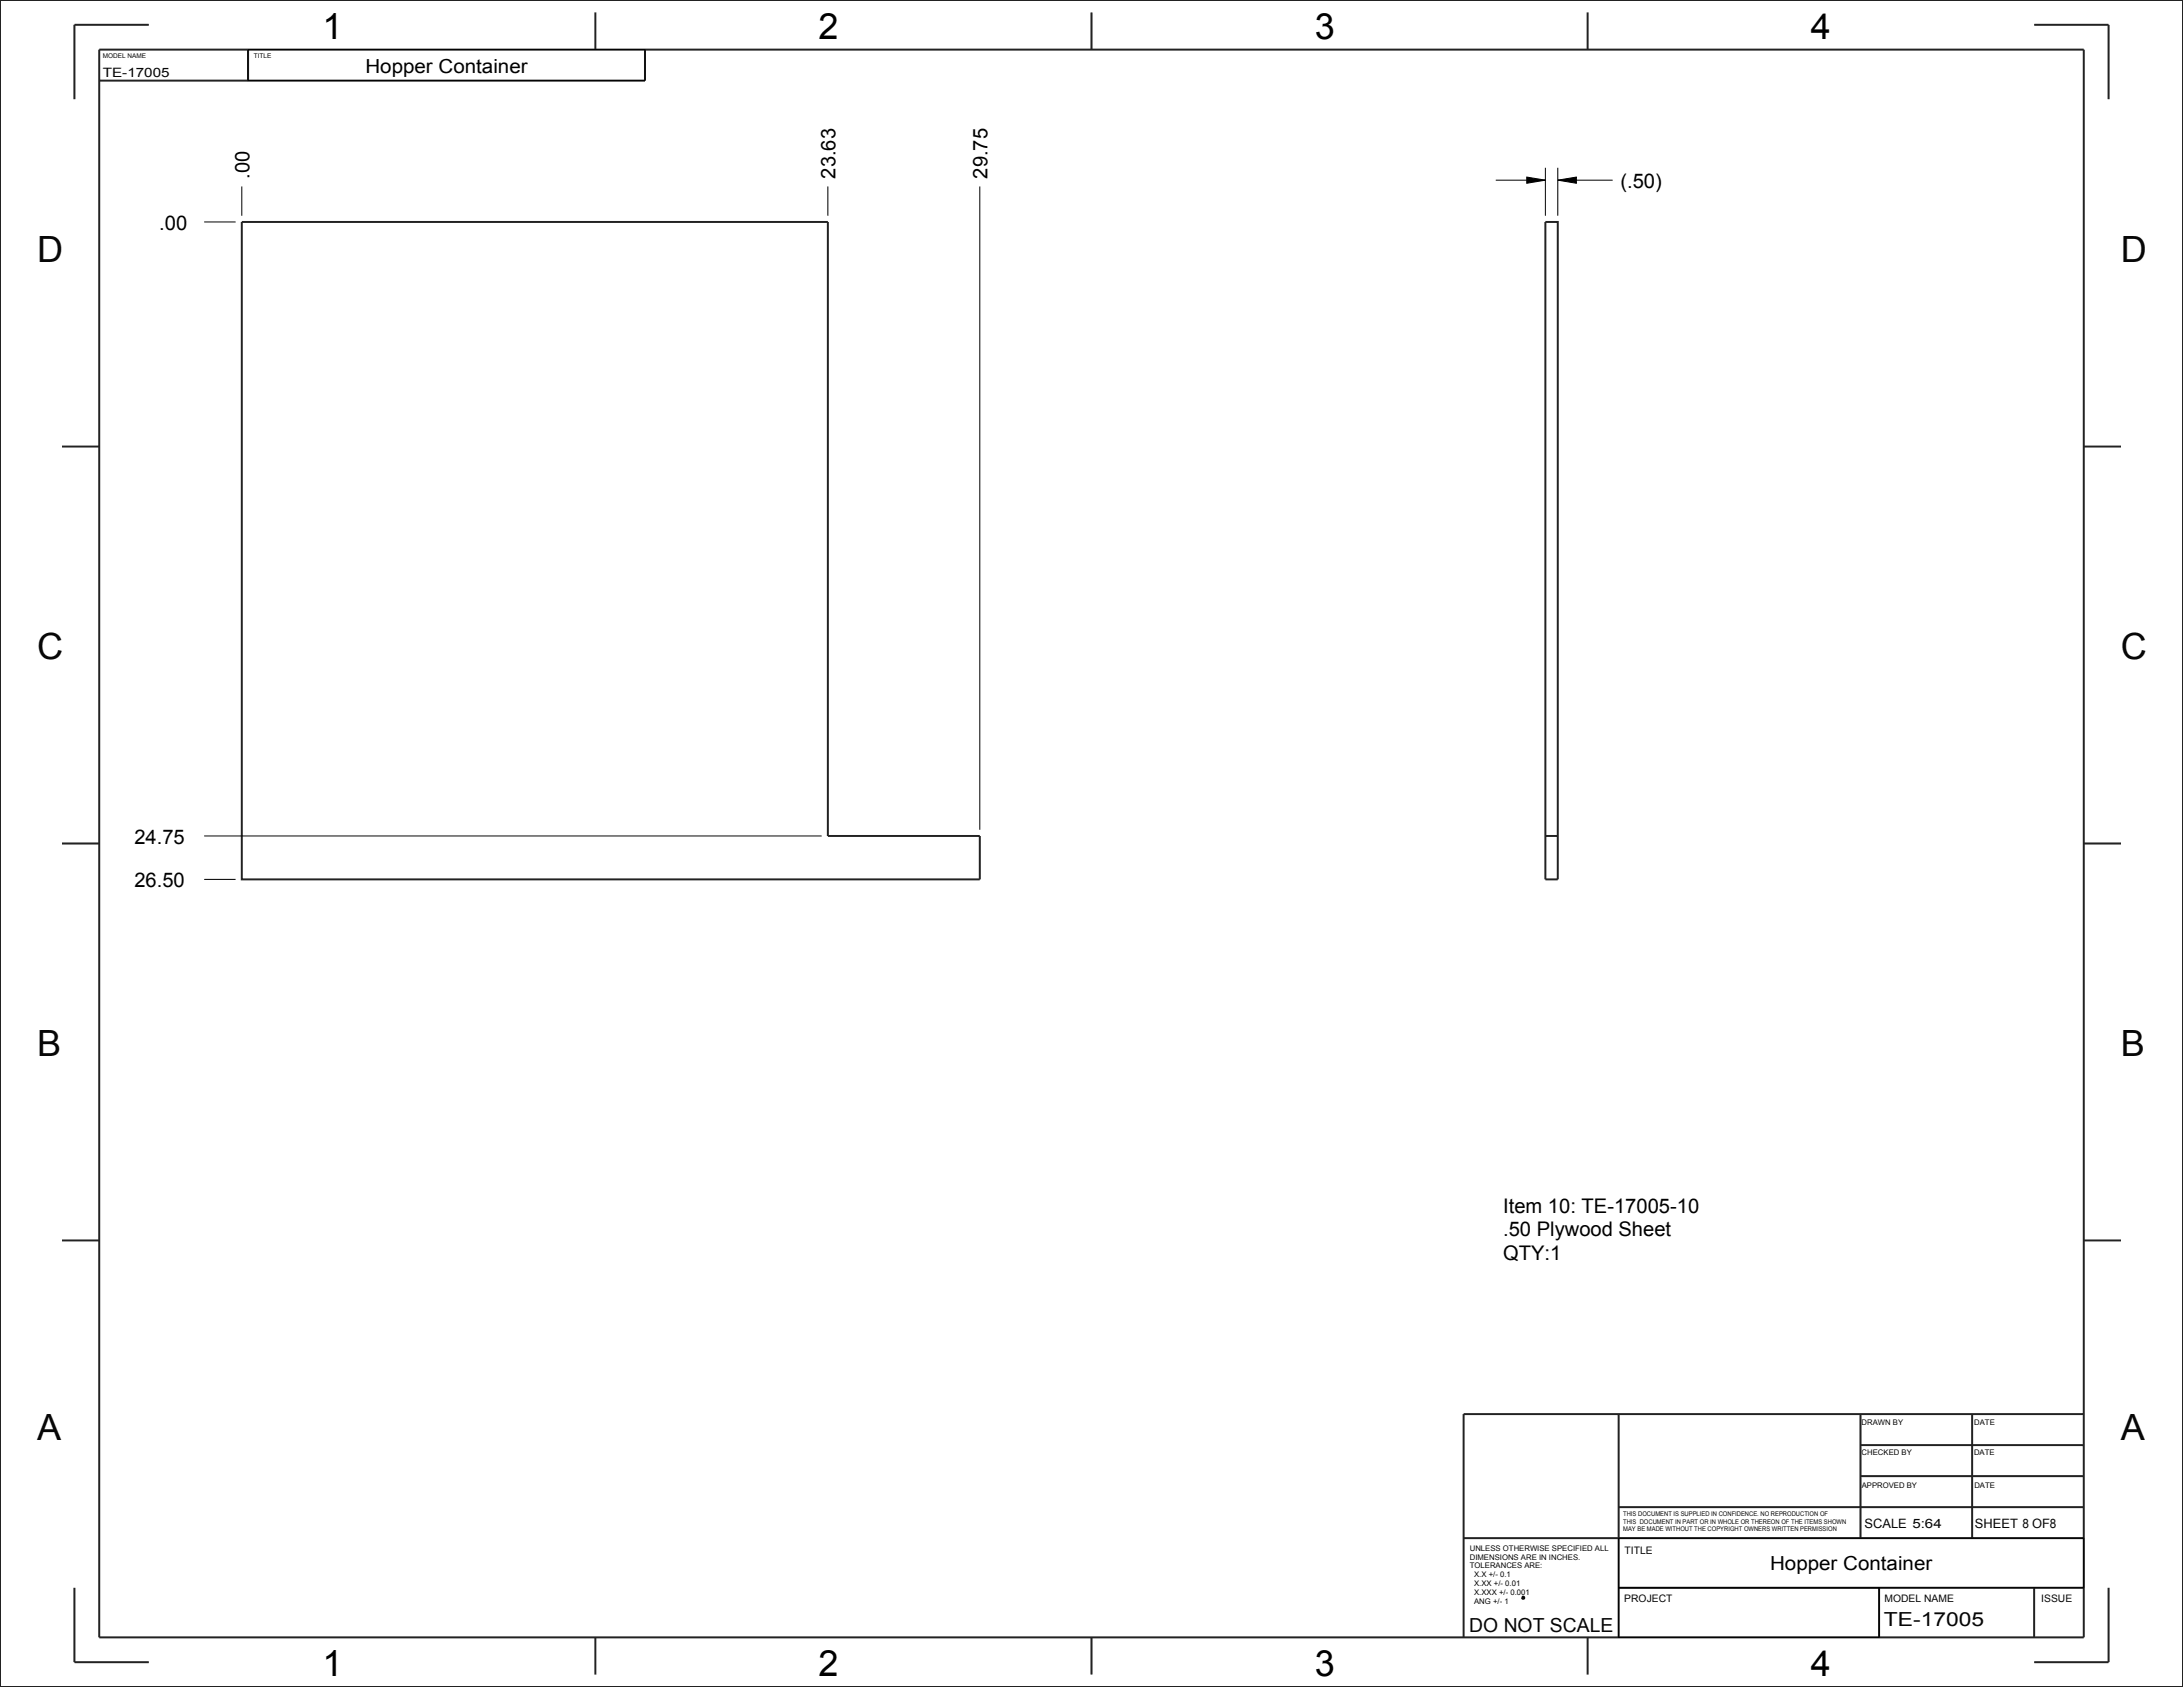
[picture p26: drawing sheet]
<svg xmlns="http://www.w3.org/2000/svg" width="559mm" height="432mm" viewBox="0 0 559 432" stroke-linecap="round" stroke-linejoin="round" font-family="sans-serif">
<defs><g id="words">
<g font-size="9.2">
<text x="82.5" y="9.9">1</text>
<text x="209.5" y="9.9">2</text>
<text x="336.5" y="9.9">3</text>
<text x="463.5" y="9.9">4</text>
<text x="82.5" y="429">1</text>
<text x="209.5" y="429">2</text>
<text x="336.5" y="429">3</text>
<text x="463.5" y="429">4</text>
</g>
<g font-size="9.2" fill="#060606">
<text x="9.5" y="67.1">D</text>
<text x="542.9" y="67.1">D</text>
<text x="9.5" y="168.7">C</text>
<text x="542.9" y="168.7">C</text>
<text x="9.5" y="270.3">B</text>
<text x="542.9" y="270.3">B</text>
<text x="9.5" y="368.7">A</text>
<text x="542.9" y="368.7">A</text>
</g>
<g font-size="5.2">
<text x="63.9" y="45.7" transform="rotate(-90 63.9 45.7)">.00</text>
<text x="213.9" y="45.7" transform="rotate(-90 213.9 45.7)">23.63</text>
<text x="252.8" y="45.7" transform="rotate(-90 252.8 45.7)">29.75</text>
<text x="414.8" y="48.1">(.50)</text>
<text x="40.8" y="58.8">.00</text>
<text x="34.4" y="216">24.75</text>
<text x="34.4" y="227.1">26.50</text>
<text x="384.8" y="310.5">Item 10: TE-17005-10</text>
<text x="384.8" y="316.4">.50 Plywood Sheet</text>
<text x="384.8" y="322.4">QTY:1</text>
</g>
<g font-size="5">
<text x="93.5" y="18.6">Hopper Container</text>
<text x="453.1" y="402">Hopper Container</text>
</g>
<g font-size="5" fill="#060606">
<text x="376.1" y="417.6">DO NOT SCALE</text>
<text x="482.2" y="416.2">TE-17005</text>
</g>
<g font-size="3.3" fill="#060606">
<text x="26.3" y="19.8">TE-17005</text>
<text x="477.3" y="391">SCALE 5:64</text>
<text x="505.6" y="391.1">SHEET 8 OF8</text>
</g>
<g font-size="2.6" fill="#060606">
<text x="415.9" y="397.9">TITLE</text>
<text x="415.8" y="410.1">PROJECT</text>
<text x="482.4" y="410">MODEL NAME</text>
<text x="522.5" y="410.1">ISSUE</text>
</g>
<g font-size="2" fill="#060606">
<text x="476.5" y="364.7">DRAWN BY</text>
<text x="505.4" y="364.7">DATE</text>
<text x="476.5" y="372.5">CHECKED BY</text>
<text x="505.3" y="372.5">DATE</text>
<text x="476.6" y="380.8">APPROVED BY</text>
<text x="505.4" y="380.8">DATE</text>
<text x="376.2" y="396.9">UNLESS OTHERWISE SPECIFIED ALL</text>
<text x="376.2" y="399.2">DIMENSIONS ARE IN INCHES.</text>
<text x="376.2" y="401.5">TOLERANCES ARE:</text>
<text x="377.3" y="403.8">X.X +/- 0.1</text>
<text x="377.3" y="406">X.XX +/- 0.01</text>
<text x="377.3" y="408.3">X.XXX +/- 0.001</text>
<text x="377.3" y="410.6">ANG +/- 1</text>
</g>
<g font-size="1.7" fill="#060606">
<text x="26.3" y="14.9">MODEL NAME</text>
<text x="65" y="14.8">TITLE</text>
<text x="415.5" y="388.1">THIS DOCUMENT IS SUPPLIED IN CONFIDENCE. NO REPRODUCTION OF</text>
<text x="415.5" y="390">THIS DOCUMENT IN PART OR IN WHOLE OR THEREON OF THE ITEMS SHOWN</text>
<text x="415.5" y="391.9">MAY BE MADE WITHOUT THE COPYRIGHT OWNERS WRITTEN PERMISSION</text>
</g>
</g></defs>
<path d="M389.8 408.7l.4 .1-.2 .4-.4-.1z" fill="none" stroke="#060606" stroke-width=".51"/>
<path d="M390.8 45.3l4.8 .8-4.8 .8zM398.8 46.1l4.7-.8v1.6z" fill="#000"/>
<g fill="none" stroke="#000" stroke-width=".26">
<path d="M63.5 12.7h101.6v7.9h-101.6zM52.3 56.8h8M61.9 47.7v7.5M211.9 47.7v7.5M250.8 47.7v164.7M382.9 46.1h12.7M390.8 45.3l4.8 .8-4.8 .8zM395.6 42.9v12.3M398.8 46.1l4.7-.8v1.6zM398.8 42.9v12.3M398.8 46.1h14M52.3 214h158"/>
<path d="M52.3 225.1h8M414.3 393.7h119.1v12.7h-119.1zM414.3 406.4h66.7v12.7h-66.7z"/>
</g>
<g fill="none" stroke="#222" stroke-width=".51">
<path d="M0 0h558.8v431.8h-558.8zM25.4 12.7h508v406.4h-508zM38.1 6.3h-19.1v19.1M63.5 12.7v7.9M152.4 3.2v9.5M165.1 12.7v7.9h-139.7M279.4 3.2v9.5M406.4 3.2v9.5M520.7 6.3h19.1v19.1M61.9 56.8h150v157.2h38.9v11.1h-188.9zM395.6 56.8h3.2v168.3h-3.2zM15.9 114.3h9.5"/>
<path d="M533.4 114.3h9.5M15.9 215.9h9.5M395.6 214h3.2M533.4 215.9h9.5M15.9 317.5h9.5M533.4 317.5h9.5M414.3 361.9v57.2M476.3 377.8h57.1M476.3 369.9h57.1M476.3 361.9v31.8M504.8 361.9v31.8M533.4 361.9h-158.7v57.2"/>
<path d="M374.7 393.7h158.7M414.3 385.8h119.1M19 406.4v19h19.1M152.4 419.1v9.5M279.4 419.1v9.5M406.4 419.1v9.5M414.3 406.4h119.1M481 406.4v12.7M520.7 406.4v12.7M539.8 406.4v19h-19.1"/>
</g>
<use href="#words"/>
</svg>
